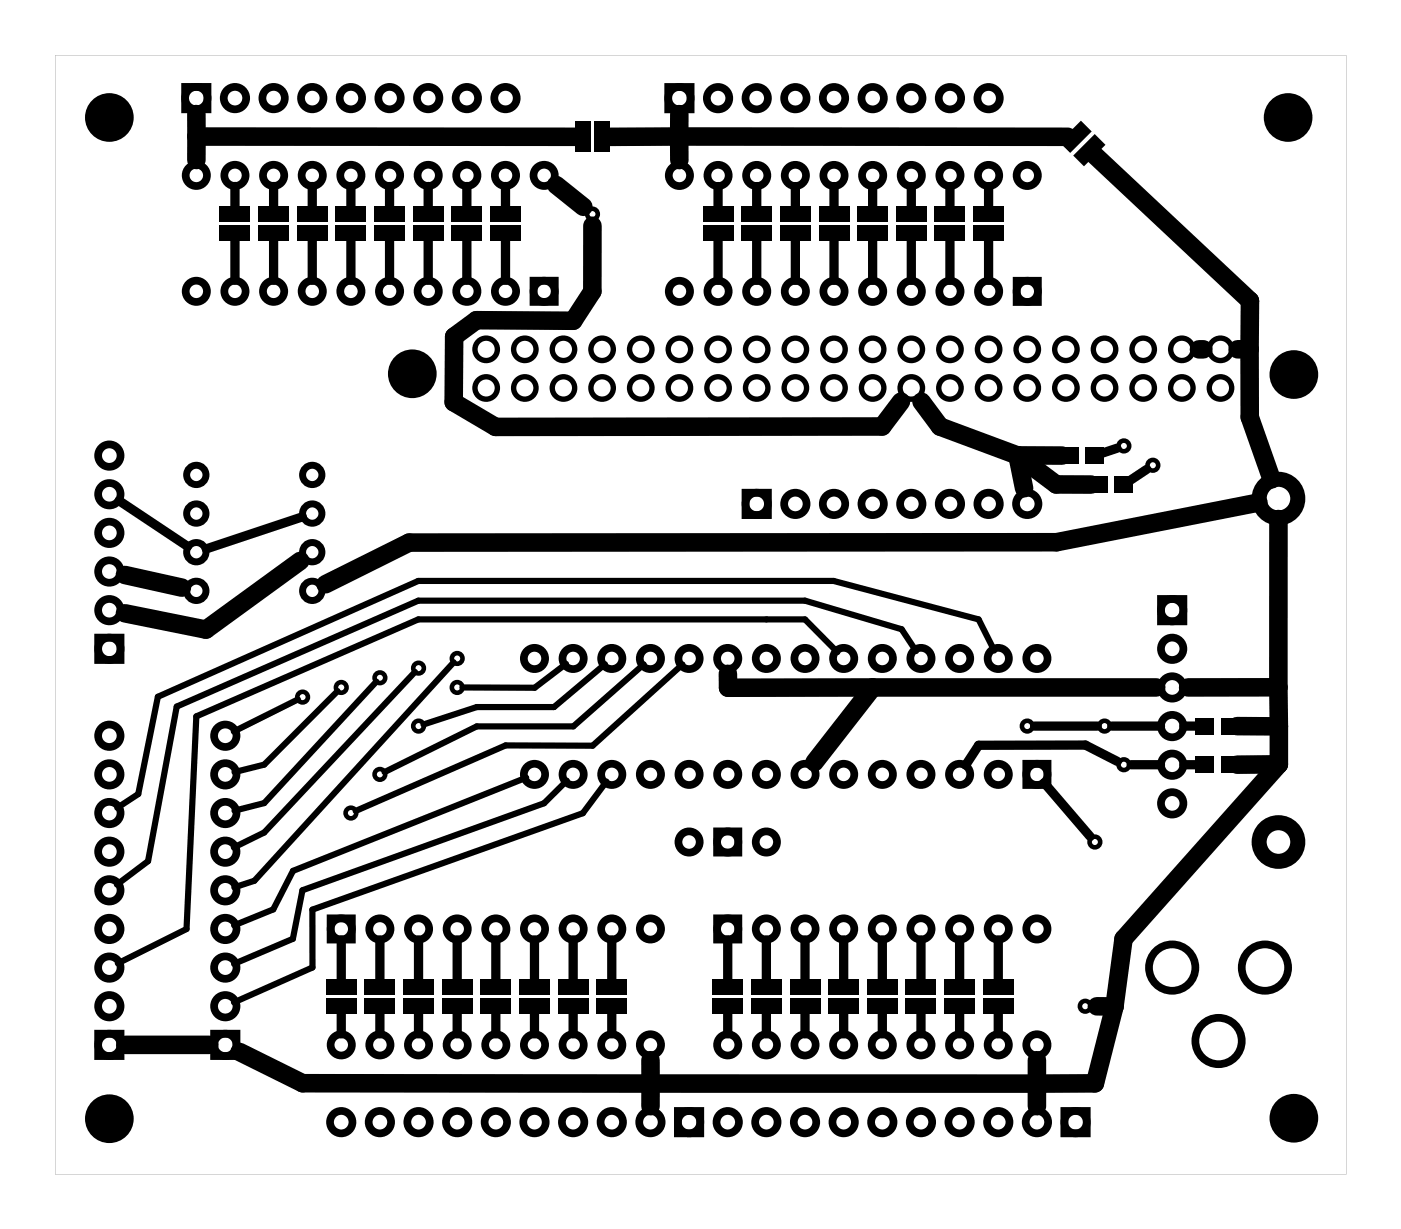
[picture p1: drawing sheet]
<svg xmlns="http://www.w3.org/2000/svg" width="92mm" height="81mm" viewBox="0 0 92 81" stroke-linecap="round" stroke-linejoin="round" font-family="sans-serif">
<g fill="#000">
<path d="M14.4 14.8h2v1h-2zM14.4 13.6h2v1h-2zM17 14.8h2v1h-2zM17 13.6h2v1h-2zM19.5 14.8h2v1h-2zM19.5 13.6h2v1h-2zM22.1 14.8h2v1h-2zM22.1 13.6h2v1h-2zM24.6 14.8h2v1h-2zM24.6 13.6h2v1h-2zM27.1 14.8h2v1h-2zM27.1 13.6h2v1h-2z"/>
<path d="M29.7 14.8h2v1h-2zM29.7 13.6h2v1h-2zM32.2 14.8h2v1h-2zM32.2 13.6h2v1h-2zM37.8 8h1v2h-1zM39.1 8h1v2h-1zM46.2 14.8h2v1h-2zM46.2 13.6h2v1h-2zM48.7 14.8h2v1h-2zM48.7 13.6h2v1h-2zM51.3 14.8h2v1h-2zM51.3 13.6h2v1h-2z"/>
<path d="M53.8 14.8h2v1h-2zM53.8 13.6h2v1h-2zM56.4 14.8h2v1h-2zM56.4 13.6h2v1h-2zM58.9 14.8h2v1h-2zM58.9 13.6h2v1h-2zM61.4 14.8h2v1h-2zM61.4 13.6h2v1h-2zM64 14.8h2v1h-2zM64 13.6h2v1h-2zM69.6 9.3l1.4-1.4 .7 .7-1.4 1.5zM70.5 10.2l1.4-1.4 .8 .7-1.5 1.4z"/>
<path d="M69.7 29.4h1.2v1.1h-1.2zM71.4 29.4h1.2v1.1h-1.2zM71.6 31.3h1.2v1.1h-1.2zM73.3 31.3h1.2v1.1h-1.2zM78.5 49.7h1.2v1.1h-1.2zM78.5 47.2h1.2v1.1h-1.2zM80.2 49.7h1.2v1.1h-1.2zM80.2 47.2h1.2v1.1h-1.2zM21.4 64.4h2v1h-2zM21.4 65.6h2v1h-2zM24 64.4h2v1h-2zM24 65.6h2v1h-2z"/>
<path d="M26.5 64.4h2v1h-2zM26.5 65.6h2v1h-2zM29 64.4h2v1h-2zM29 65.6h2v1h-2zM31.6 64.4h2v1h-2zM31.6 65.6h2v1h-2zM34.1 64.4h2v1h-2zM34.1 65.6h2v1h-2zM36.7 64.4h2v1h-2zM36.7 65.6h2v1h-2zM39.2 64.4h2v1h-2zM39.2 65.6h2v1h-2z"/>
<path d="M46.8 64.4h2v1h-2zM46.8 65.6h2v1h-2zM49.4 64.4h2v1h-2zM49.4 65.6h2v1h-2zM51.9 64.4h2v1h-2zM51.9 65.6h2v1h-2zM54.4 64.4h2v1h-2zM54.4 65.6h2v1h-2zM57 64.4h2v1h-2zM57 65.6h2v1h-2zM59.5 64.4h2v1h-2zM59.5 65.6h2v1h-2z"/>
<path d="M62.1 64.4h2v1h-2zM62.1 65.6h2v1h-2zM64.6 64.4h2v1h-2zM64.6 65.6h2v1h-2z"/>
<path d="M3.6 3.6v73.6h84.9v-73.6zM3.6 3.6h84.9v73.6h-84.9z"/>
</g>
<g fill="none" stroke="#000" stroke-width=".3">
<circle cx="38.9" cy="14.1" r=".35"/>
<circle cx="73.9" cy="29.3" r=".35"/>
<circle cx="75.8" cy="30.6" r=".35"/>
<circle cx="19.9" cy="45.8" r=".35"/>
<circle cx="22.4" cy="45.2" r=".35"/>
<circle cx="23.1" cy="53.4" r=".35"/>
<circle cx="25" cy="50.9" r=".35"/>
<circle cx="25" cy="44.6" r=".35"/>
<circle cx="27.5" cy="43.9" r=".35"/>
<circle cx="27.5" cy="47.7" r=".35"/>
<circle cx="30" cy="43.3" r=".35"/>
<circle cx="30" cy="45.2" r=".35"/>
<circle cx="67.5" cy="47.7" r=".35"/>
<circle cx="72" cy="55.3" r=".35"/>
<circle cx="72.6" cy="47.7" r=".35"/>
<circle cx="73.9" cy="50.3" r=".35"/>
<circle cx="71.3" cy="66.1" r=".35"/>
</g>
<g fill="none" stroke="#000" stroke-width=".35">
<circle cx="32" cy="23" r=".74"/>
<circle cx="32" cy="25.5" r=".74"/>
<circle cx="34.5" cy="23" r=".74"/>
<circle cx="34.5" cy="25.5" r=".74"/>
<circle cx="37" cy="23" r=".74"/>
<circle cx="37" cy="25.5" r=".74"/>
<circle cx="39.6" cy="25.5" r=".74"/>
<circle cx="39.6" cy="23" r=".74"/>
<circle cx="42.1" cy="23" r=".74"/>
<circle cx="42.1" cy="25.5" r=".74"/>
<circle cx="44.7" cy="23" r=".74"/>
<circle cx="44.7" cy="25.5" r=".74"/>
<circle cx="47.2" cy="23" r=".74"/>
<circle cx="47.2" cy="25.5" r=".74"/>
<circle cx="49.7" cy="23" r=".74"/>
<circle cx="49.7" cy="25.5" r=".74"/>
<circle cx="52.3" cy="25.5" r=".74"/>
<circle cx="52.3" cy="23" r=".74"/>
<circle cx="54.8" cy="23" r=".74"/>
<circle cx="54.8" cy="25.5" r=".74"/>
<circle cx="57.4" cy="25.5" r=".74"/>
<circle cx="57.4" cy="23" r=".74"/>
<circle cx="59.9" cy="23" r=".74"/>
<circle cx="59.9" cy="25.5" r=".74"/>
<circle cx="62.4" cy="23" r=".74"/>
<circle cx="62.4" cy="25.5" r=".74"/>
<circle cx="65" cy="23" r=".74"/>
<circle cx="65" cy="25.5" r=".74"/>
<circle cx="67.5" cy="23" r=".74"/>
<circle cx="67.5" cy="25.5" r=".74"/>
<circle cx="70.1" cy="25.5" r=".74"/>
<circle cx="70.1" cy="23" r=".74"/>
<circle cx="72.6" cy="23" r=".74"/>
<circle cx="72.6" cy="25.5" r=".74"/>
<circle cx="75.1" cy="23" r=".74"/>
<circle cx="75.1" cy="25.5" r=".74"/>
<circle cx="77.7" cy="23" r=".74"/>
<circle cx="77.7" cy="25.5" r=".74"/>
<circle cx="80.2" cy="23" r=".74"/>
<circle cx="80.2" cy="25.5" r=".74"/>
</g>
<g fill="#000">
<circle cx="7.2" cy="7.7" r="1.6"/>
<circle cx="84.7" cy="7.7" r="1.6"/>
<circle cx="27.1" cy="24.6" r="1.6"/>
<circle cx="85" cy="24.6" r="1.6"/>
<circle cx="7.2" cy="73.5" r="1.6"/>
<circle cx="85" cy="73.5" r="1.6"/>
</g>
<g fill="none" stroke="#000" stroke-width=".51">
<path d="M12.2 5.7h1.4v1.5h-1.4zM35.1 18.5h1.4v1.3h-1.4zM43.9 5.7h1.5v1.5h-1.5zM66.8 18.5h1.4v1.4h-1.4zM49 32.4h1.5v1.5h-1.5zM76.3 39.4h1.5v1.4h-1.5zM6.5 41.9h1.4v1.5h-1.4zM47.1 54.6h1.4v1.4h-1.4zM67.4 50.2h1.4v1.4h-1.4zM6.5 67.9h1.4v1.5h-1.4zM14.1 67.9h1.4v1.5h-1.4zM21.7 60.4h1.4v1.4h-1.4z"/>
<path d="M44.6 73h1.4v1.5h-1.4zM47.1 60.4h1.4v1.4h-1.4zM70 73h1.4v1.5h-1.4z"/>
<circle cx="12.9" cy="19.1" r=".7"/>
<circle cx="12.9" cy="11.5" r=".7"/>
<circle cx="12.9" cy="6.4" r=".74"/>
<circle cx="15.4" cy="19.1" r=".7"/>
<circle cx="15.4" cy="11.5" r=".7"/>
<circle cx="15.4" cy="6.4" r=".74"/>
<circle cx="18" cy="19.1" r=".7"/>
<circle cx="18" cy="11.5" r=".7"/>
<circle cx="18" cy="6.4" r=".74"/>
<circle cx="20.5" cy="19.1" r=".7"/>
<circle cx="20.5" cy="11.5" r=".7"/>
<circle cx="20.5" cy="6.4" r=".74"/>
<circle cx="23.1" cy="19.1" r=".7"/>
<circle cx="23.1" cy="11.5" r=".7"/>
<circle cx="23.1" cy="6.4" r=".74"/>
<circle cx="25.6" cy="19.1" r=".7"/>
<circle cx="25.6" cy="11.5" r=".7"/>
<circle cx="25.6" cy="6.4" r=".74"/>
<circle cx="28.1" cy="19.1" r=".7"/>
<circle cx="28.1" cy="11.5" r=".7"/>
<circle cx="28.1" cy="6.4" r=".74"/>
<circle cx="30.7" cy="19.1" r=".7"/>
<circle cx="30.7" cy="11.5" r=".7"/>
<circle cx="30.7" cy="6.4" r=".74"/>
<circle cx="33.2" cy="19.1" r=".7"/>
<circle cx="33.2" cy="11.5" r=".7"/>
<circle cx="33.2" cy="6.4" r=".74"/>
<circle cx="35.8" cy="19.1" r=".7"/>
<circle cx="35.8" cy="11.5" r=".7"/>
<circle cx="44.7" cy="19.2" r=".7"/>
<circle cx="44.7" cy="11.5" r=".7"/>
<circle cx="44.7" cy="6.5" r=".74"/>
<circle cx="47.2" cy="19.2" r=".7"/>
<circle cx="47.2" cy="11.5" r=".7"/>
<circle cx="47.2" cy="6.5" r=".74"/>
<circle cx="49.7" cy="19.2" r=".7"/>
<circle cx="49.7" cy="11.5" r=".7"/>
<circle cx="49.7" cy="6.5" r=".74"/>
<circle cx="52.3" cy="19.2" r=".7"/>
<circle cx="52.3" cy="11.5" r=".7"/>
<circle cx="52.3" cy="6.5" r=".74"/>
<circle cx="54.8" cy="19.2" r=".7"/>
<circle cx="54.8" cy="11.5" r=".7"/>
<circle cx="54.8" cy="6.5" r=".74"/>
<circle cx="57.4" cy="19.2" r=".7"/>
<circle cx="57.4" cy="11.5" r=".7"/>
<circle cx="57.4" cy="6.5" r=".74"/>
<circle cx="59.9" cy="19.2" r=".7"/>
<circle cx="59.9" cy="11.5" r=".7"/>
<circle cx="59.9" cy="6.5" r=".74"/>
<circle cx="62.4" cy="19.2" r=".7"/>
<circle cx="62.4" cy="11.5" r=".7"/>
<circle cx="62.4" cy="6.5" r=".74"/>
<circle cx="65" cy="19.2" r=".7"/>
<circle cx="65" cy="11.5" r=".7"/>
<circle cx="65" cy="6.5" r=".74"/>
<circle cx="67.5" cy="19.2" r=".7"/>
<circle cx="67.5" cy="11.5" r=".7"/>
<circle cx="7.2" cy="37.6" r=".74"/>
<circle cx="7.2" cy="35" r=".74"/>
<circle cx="7.2" cy="32.5" r=".74"/>
<circle cx="7.2" cy="29.9" r=".74"/>
<circle cx="49.7" cy="33.1" r=".74"/>
<circle cx="52.3" cy="33.1" r=".74"/>
<circle cx="54.8" cy="33.1" r=".74"/>
<circle cx="57.4" cy="33.1" r=".74"/>
<circle cx="59.9" cy="33.1" r=".74"/>
<circle cx="62.4" cy="33.1" r=".74"/>
<circle cx="65" cy="33.1" r=".74"/>
<circle cx="67.5" cy="33.1" r=".74"/>
<circle cx="7.2" cy="48.4" r=".74"/>
<circle cx="7.2" cy="40.1" r=".74"/>
<circle cx="7.2" cy="42.6" r=".74"/>
<circle cx="7.2" cy="56" r=".74"/>
<circle cx="7.2" cy="58.5" r=".74"/>
<circle cx="7.2" cy="53.4" r=".74"/>
<circle cx="7.2" cy="50.9" r=".74"/>
<circle cx="14.8" cy="48.4" r=".74"/>
<circle cx="14.8" cy="58.5" r=".74"/>
<circle cx="14.8" cy="56" r=".74"/>
<circle cx="14.8" cy="53.4" r=".74"/>
<circle cx="14.8" cy="50.9" r=".74"/>
<circle cx="35.1" cy="50.9" r=".7"/>
<circle cx="35.1" cy="43.3" r=".7"/>
<circle cx="37.7" cy="50.9" r=".7"/>
<circle cx="37.7" cy="43.3" r=".7"/>
<circle cx="40.2" cy="50.9" r=".7"/>
<circle cx="40.2" cy="43.3" r=".7"/>
<circle cx="42.7" cy="50.9" r=".7"/>
<circle cx="42.7" cy="43.3" r=".7"/>
<circle cx="45.3" cy="50.9" r=".7"/>
<circle cx="45.3" cy="43.3" r=".7"/>
<circle cx="45.3" cy="55.3" r=".7"/>
<circle cx="47.8" cy="50.9" r=".7"/>
<circle cx="47.8" cy="43.3" r=".7"/>
<circle cx="47.8" cy="55.3" r=".7"/>
<circle cx="50.4" cy="50.9" r=".7"/>
<circle cx="50.4" cy="43.3" r=".7"/>
<circle cx="50.4" cy="55.3" r=".7"/>
<circle cx="52.9" cy="50.9" r=".7"/>
<circle cx="52.9" cy="43.3" r=".7"/>
<circle cx="55.4" cy="50.9" r=".7"/>
<circle cx="55.4" cy="43.3" r=".7"/>
<circle cx="58" cy="50.9" r=".7"/>
<circle cx="58" cy="43.3" r=".7"/>
<circle cx="60.5" cy="50.9" r=".7"/>
<circle cx="60.5" cy="43.3" r=".7"/>
<circle cx="63.1" cy="50.9" r=".7"/>
<circle cx="63.1" cy="43.3" r=".7"/>
<circle cx="65.6" cy="50.9" r=".7"/>
<circle cx="65.6" cy="43.3" r=".7"/>
<circle cx="68.1" cy="50.9" r=".7"/>
<circle cx="68.1" cy="43.3" r=".7"/>
<circle cx="77" cy="50.3" r=".74"/>
<circle cx="77" cy="52.8" r=".74"/>
<circle cx="77" cy="47.7" r=".74"/>
<circle cx="77" cy="45.2" r=".74"/>
<circle cx="77" cy="40.1" r=".74"/>
<circle cx="77" cy="42.6" r=".74"/>
<circle cx="7.2" cy="66.1" r=".74"/>
<circle cx="7.2" cy="68.7" r=".74"/>
<circle cx="7.2" cy="61.1" r=".74"/>
<circle cx="7.2" cy="63.6" r=".74"/>
<circle cx="14.8" cy="66.1" r=".74"/>
<circle cx="14.8" cy="68.7" r=".74"/>
<circle cx="14.8" cy="61.1" r=".74"/>
<circle cx="14.8" cy="63.6" r=".74"/>
<circle cx="22.4" cy="73.8" r=".74"/>
<circle cx="22.4" cy="68.7" r=".7"/>
<circle cx="22.4" cy="61.1" r=".7"/>
<circle cx="25" cy="73.8" r=".74"/>
<circle cx="25" cy="68.7" r=".7"/>
<circle cx="25" cy="61.1" r=".7"/>
<circle cx="27.5" cy="73.8" r=".74"/>
<circle cx="27.5" cy="68.7" r=".7"/>
<circle cx="27.5" cy="61.1" r=".7"/>
<circle cx="30" cy="73.8" r=".74"/>
<circle cx="30" cy="68.7" r=".7"/>
<circle cx="30" cy="61.1" r=".7"/>
<circle cx="32.6" cy="73.8" r=".74"/>
<circle cx="32.6" cy="68.7" r=".7"/>
<circle cx="32.6" cy="61.1" r=".7"/>
<circle cx="35.1" cy="73.8" r=".74"/>
<circle cx="35.1" cy="68.7" r=".7"/>
<circle cx="35.1" cy="61.1" r=".7"/>
<circle cx="37.7" cy="73.8" r=".74"/>
<circle cx="37.7" cy="68.7" r=".7"/>
<circle cx="37.7" cy="61.1" r=".7"/>
<circle cx="40.2" cy="73.8" r=".74"/>
<circle cx="40.2" cy="68.7" r=".7"/>
<circle cx="40.2" cy="61.1" r=".7"/>
<circle cx="42.7" cy="73.8" r=".74"/>
<circle cx="42.7" cy="68.7" r=".7"/>
<circle cx="42.7" cy="61.1" r=".7"/>
<circle cx="45.3" cy="73.8" r=".74"/>
<circle cx="47.8" cy="73.8" r=".74"/>
<circle cx="47.8" cy="68.7" r=".7"/>
<circle cx="47.8" cy="61.1" r=".7"/>
<circle cx="50.4" cy="73.8" r=".74"/>
<circle cx="50.4" cy="68.7" r=".7"/>
<circle cx="50.4" cy="61.1" r=".7"/>
<circle cx="52.9" cy="73.8" r=".74"/>
<circle cx="52.9" cy="68.7" r=".7"/>
<circle cx="52.9" cy="61.1" r=".7"/>
<circle cx="55.4" cy="73.8" r=".74"/>
<circle cx="55.4" cy="68.7" r=".7"/>
<circle cx="55.4" cy="61.1" r=".7"/>
<circle cx="58" cy="73.8" r=".74"/>
<circle cx="58" cy="68.7" r=".7"/>
<circle cx="58" cy="61.1" r=".7"/>
<circle cx="60.5" cy="73.8" r=".74"/>
<circle cx="60.5" cy="68.7" r=".7"/>
<circle cx="60.5" cy="61.1" r=".7"/>
<circle cx="63.1" cy="73.8" r=".74"/>
<circle cx="63.1" cy="68.7" r=".7"/>
<circle cx="63.1" cy="61.1" r=".7"/>
<circle cx="65.6" cy="73.8" r=".74"/>
<circle cx="65.6" cy="68.7" r=".7"/>
<circle cx="65.6" cy="61.1" r=".7"/>
<circle cx="68.1" cy="73.8" r=".74"/>
<circle cx="68.1" cy="68.7" r=".7"/>
<circle cx="68.1" cy="61.1" r=".7"/>
<circle cx="70.7" cy="73.8" r=".74"/>
<circle cx="77" cy="63.6" r="1.52"/>
<circle cx="80.1" cy="68.4" r="1.52"/>
<circle cx="83.1" cy="63.6" r="1.52"/>
</g>
<g fill="none" stroke="#000" stroke-width=".99" stroke-linecap="butt">
<circle cx="84" cy="32.8" r="1.27"/>
<circle cx="84" cy="55.3" r="1.27"/>
</g>
<g fill="none" stroke="#000" stroke-width=".46">
<circle cx="12.9" cy="31.2" r=".64"/>
<circle cx="12.9" cy="36.3" r=".64"/>
<circle cx="12.9" cy="33.8" r=".64"/>
<circle cx="12.9" cy="38.8" r=".64"/>
<circle cx="20.5" cy="31.2" r=".64"/>
<circle cx="20.5" cy="36.3" r=".64"/>
<circle cx="20.5" cy="33.8" r=".64"/>
<circle cx="20.5" cy="38.8" r=".64"/>
</g>
<g fill="none" stroke="#000" stroke-width="1.2">
<path d="M12.9 7.5v1.5M12.9 9h25M12.9 9v1.5M36.5 12.2l1.8 1.4M38.9 14.8v4.4l-1.2 1.9-6.4-.1-1.5 1.1v4.3l2.8 1.7 25.4-.1 1.2-1.6M44.6 9h-4.7M44.6 9h25.6M44.6 9v1.5M44.6 7.5v1.5M71.9 10.1l10.2 9.7v3.2M8.2 37.8l3.8 .8M19.7 36.9l-6.2 4.5-5.3-1.1"/>
<path d="M60.6 26.4l1.2 1.6 5.1 1.9M66.9 29.9l.4 2.2M66.9 29.9h2.9M66.9 29.9l2.5 1.9 2.3 .1M78.8 23h.3M82.1 23h-.8M82.1 23v4.4l1.5 4.1M82.7 33l-13.3 2.6-42.5 .1-5.5 2.7M84 34.1v11.1M47.8 44.3v.9h9.6M57.4 45.2l-3.9 4.9M76 45.2h-18.6"/>
<path d="M81.3 47.7h2.7M84 45.2v2.5M84 45.2h-5.9M84 50.2l-2.7 .1M84 47.7v2.5M84 50.2l-10.2 11.5-.6 4.5M8.2 68.7h5.6M42.8 69.7v3M68.1 69.7v3M72.1 66.1l1.1 .1M73.2 66.2l-1.2 5h-52.1l-4.2-2.1"/>
</g>
<g fill="none" stroke="#000" stroke-width=".61">
<path d="M15.4 12.3v1.4M15.4 15.7v2.7M18 12.3v1.4M18 15.7v2.7M20.5 12.3v1.4M20.5 15.7v2.7M23.1 12.3v1.4M23.1 15.7v2.7M25.6 12.3v1.4M25.6 15.7v2.7M28.1 12.3v1.4M28.1 15.7v2.7"/>
<path d="M30.7 12.3v1.4M30.7 15.7v2.7M33.2 12.3v1.4M33.2 15.7v2.7M47.2 12.3v1.4M47.2 15.7v2.7M49.7 12.3v1.4M49.7 15.7v2.7M52.3 12.3v1.4M52.3 15.7v2.7M54.8 12.3v1.4M54.8 15.7v2.7"/>
<path d="M57.4 12.3v1.4M57.4 15.7v2.7M59.9 12.3v1.4M59.9 15.7v2.7M62.4 12.3v1.4M62.4 15.7v2.7M65 12.3v1.4M65 15.7v2.7M7.8 32.9l4.5 3M19.9 34l-6.3 2.1M73.4 29.5l-1 .3M75.4 30.9l-1.1 .6"/>
<path d="M68 47.7h4.1M68.6 51.5l3 3.5M73.1 47.7h3.2M73.4 50l-2.1-1h-7l-.8 1.3M74.3 50.3h2M77.8 47.7h.9M77.8 50.3h.9M22.4 61.8v2.7M22.4 66.5v1.5M25 61.8v2.7M25 66.5v1.5M27.5 61.8v2.7"/>
<path d="M27.5 66.5v1.5M30 61.8v2.7M30 66.5v1.5M32.6 61.8v2.7M32.6 66.5v1.5M35.1 61.8v2.7M35.1 66.5v1.5M37.7 61.8v2.7M37.7 66.5v1.5M40.2 61.8v2.7M40.2 66.5v1.5M47.8 61.8v2.7"/>
<path d="M47.8 66.5v1.5M50.4 61.8v2.7M50.4 66.5v1.5M52.9 61.8v2.7M52.9 66.5v1.5M55.4 61.8v2.7M55.4 66.5v1.5M58 61.8v2.7M58 66.5v1.5M60.5 61.8v2.7M60.5 66.5v1.5M63.1 61.8v2.7"/>
<path d="M63.1 66.5v1.5M65.6 61.8v2.7M65.6 66.5v1.5"/>
</g>
<g fill="none" stroke="#000" stroke-width=".41">
<path d="M19.6 46l-4.2 2.1M22.2 45.4l-4.8 4.9-2 .5M24.7 44.8l-7.3 8-2 .5M27.3 44.2l-9.9 10.5-2 1M29.8 43.5l-13.1 14.4-1.3 .4M34.6 51.1l-15.3 6.1-1.3 2.6-2.6 1M37.2 43.6l-2.1 1.6h-4.7M37.3 51.3l-1.5 1.5-15.9 5.7-.7 3.2-3.8 1.7M39.8 43.7l-3.4 2.8h-5.1l-3.5 1.1M39.9 51.4l-1.6 2.1-17.8 6.3v3.8l-5.1 2.3M42.3 43.7l-4.6 4h-6.4l-6 3.1M44.9 43.7l-6 5.3h-5.7l-9.8 4.3"/>
<path d="M55 42.9l-2.1-2.2h-25.4l-14.6 6.4-.6 14-4.6 2.2M60.2 42.8l-.9-1.4-6.4-1.9h-25.4l-15.9 6.9-1.9 10.2-2 1.5M65.3 42.8l-1-2.1-9.5-2.5h-27.3l-17.1 7.6-1.3 6.4-1.4 .9"/>
</g>
</svg>
